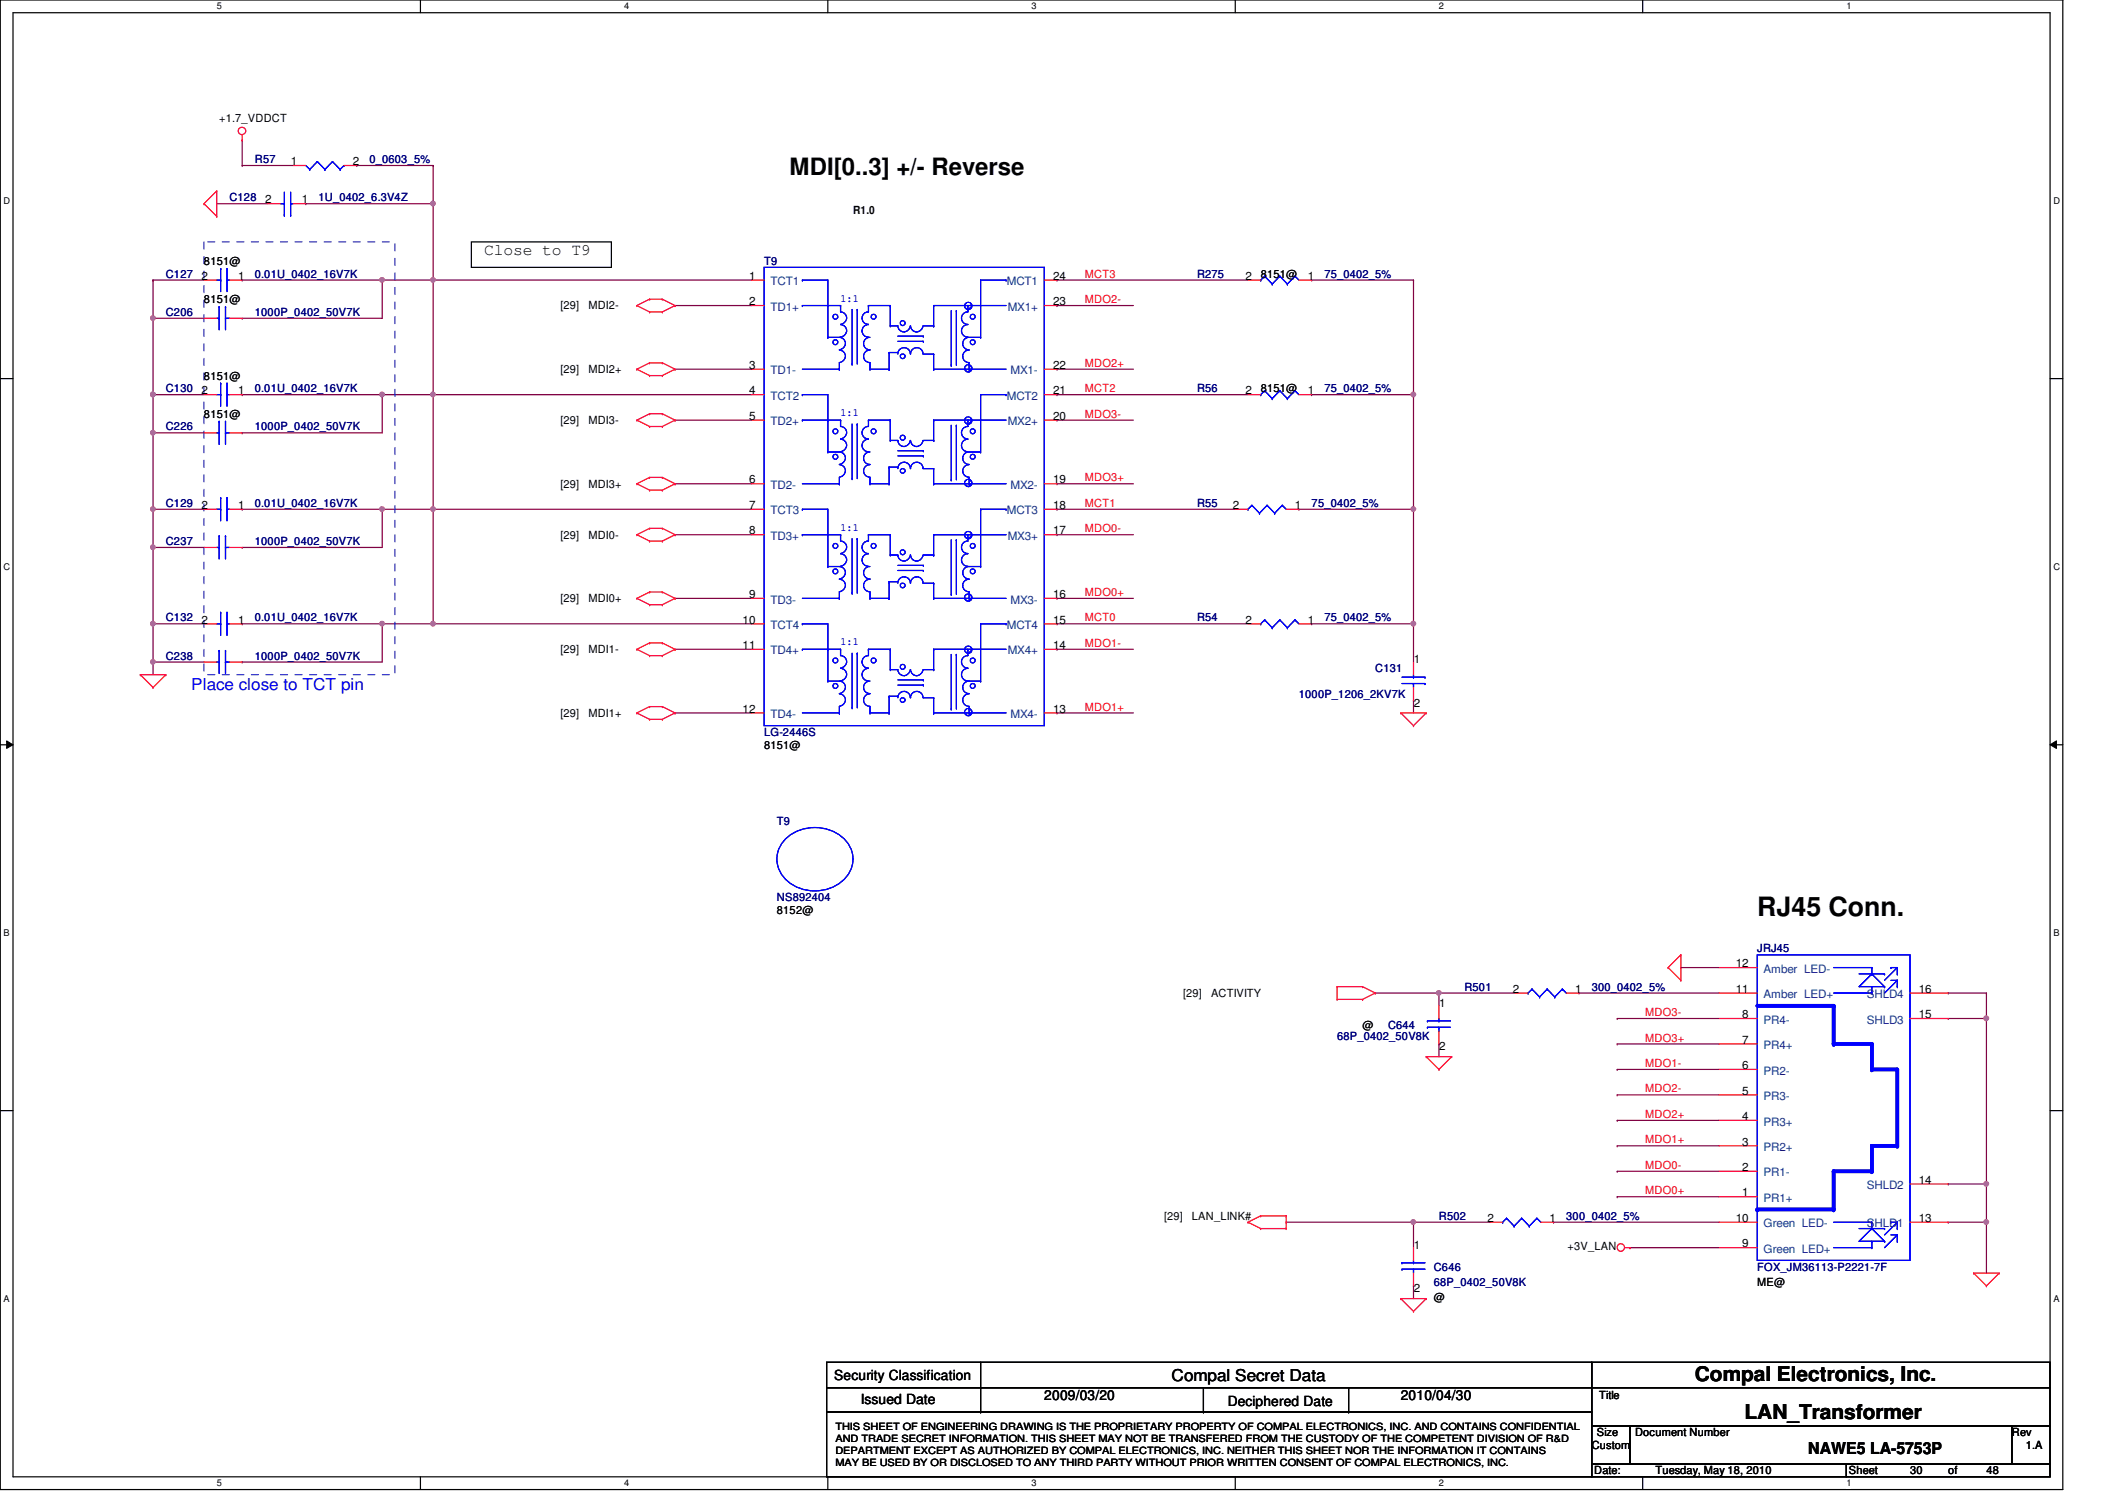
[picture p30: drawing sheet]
<svg xmlns="http://www.w3.org/2000/svg" width="297mm" height="210mm" viewBox="0 0 297 210" stroke-linecap="round" stroke-linejoin="round" font-family="sans-serif">
<defs><g id="words">
<text font-size="3.7" x="245.4" y="127.9">RJ45 Conn.</text>
<text font-size="3.3" x="110.3" y="24.5">MDI[0..3] +/- Reverse</text>
<g font-size="2.8">
<text x="236.7" y="192.9">Compal Electronics, Inc.</text>
<text x="243.6" y="198.2">LAN_Transformer</text>
</g>
<g font-size="2.3">
<text x="67.6" y="35.6">Close to T9</text>
<text x="163.6" y="192.9">Compal Secret Data</text>
<text x="252.5" y="203">NAWE5 LA-5753P</text>
</g>
<text font-size="2.3" fill="#00f" x="26.7" y="96.3">Place close to TCT pin</text>
<g font-size="1.9">
<text x="116.5" y="192.7">Security Classification</text>
<text x="120.2" y="196.1">Issued Date</text>
<text x="145.8" y="195.6">2009/03/20</text>
<text x="171.4" y="196.3">Deciphered Date</text>
<text x="195.6" y="195.6">2010/04/30</text>
</g>
<g font-size="1.6">
<text x="30.6" y="17.1">+1.7_VDDCT</text>
<text x="40.6" y="23.1">1</text>
<text x="49.3" y="23.1">2</text>
<text x="37" y="28.4">2</text>
<text x="42.2" y="28.4">1</text>
<text x="119.2" y="29.9">R1.0</text>
<text x="28.1" y="39.1">2</text>
<text x="28.5" y="37">8151@</text>
<text x="33.3" y="39.1">1</text>
<text x="104.6" y="39.1">1</text>
<text x="147.1" y="39.1">24</text>
<text x="173.9" y="39.1">2</text>
<text x="176.1" y="38.8">8151@</text>
<text x="182.6" y="39.1">1</text>
<text x="28.5" y="42.3">8151@</text>
<text x="78.3" y="43.2">[29]</text>
<text x="82.2" y="43.2">MDI2-</text>
<text x="104.6" y="42.6">2</text>
<text x="147.1" y="42.6">23</text>
<text x="28.5" y="53">8151@</text>
<text x="78.3" y="52.1">[29]</text>
<text x="82.2" y="52.1">MDI2+</text>
<text x="104.6" y="51.5">3</text>
<text x="147.1" y="51.5">22</text>
<text x="28.1" y="55.1">2</text>
<text x="28.5" y="58.3">8151@</text>
<text x="33.3" y="55.1">1</text>
<text x="78.3" y="59.2">[29]</text>
<text x="82.2" y="59.2">MDI3-</text>
<text x="104.6" y="55.1">4</text>
<text x="104.6" y="58.6">5</text>
<text x="147.1" y="58.6">20</text>
<text x="147.1" y="55.1">21</text>
<text x="173.9" y="55.1">2</text>
<text x="176.1" y="54.8">8151@</text>
<text x="182.6" y="55.1">1</text>
<text x="28.1" y="71.1">2</text>
<text x="33.3" y="71.1">1</text>
<text x="78.3" y="68.1">[29]</text>
<text x="82.2" y="68.1">MDI3+</text>
<text x="104.6" y="67.5">6</text>
<text x="104.6" y="71.1">7</text>
<text x="147.1" y="71.1">18</text>
<text x="147.1" y="67.5">19</text>
<text x="172.2" y="71.1">2</text>
<text x="180.8" y="71.1">1</text>
<text x="78.3" y="75.2">[29]</text>
<text x="82.2" y="75.2">MDI0-</text>
<text x="104.6" y="74.6">8</text>
<text x="147.1" y="74.6">17</text>
<text x="104.6" y="83.5">9</text>
<text x="147.1" y="83.5">16</text>
<text x="28.1" y="87.1">2</text>
<text x="33.3" y="87.1">1</text>
<text x="78.3" y="84.1">[29]</text>
<text x="82.2" y="84.1">MDI0+</text>
<text x="103.7" y="87.1">10</text>
<text x="147.1" y="87.1">15</text>
<text x="173.9" y="87.1">2</text>
<text x="182.6" y="87.1">1</text>
<text x="78.3" y="91.2">[29]</text>
<text x="82.2" y="91.2">MDI1-</text>
<text x="103.7" y="90.6">11</text>
<text x="147.1" y="90.6">14</text>
<text x="197.4" y="92.6">1</text>
<text x="78.3" y="100.1">[29]</text>
<text x="82.2" y="100.1">MDI1+</text>
<text x="103.7" y="99.5">12</text>
<text x="147.1" y="99.5">13</text>
<text x="197.4" y="98.7">2</text>
<text x="106.7" y="104.6">8151@</text>
<text x="108.5" y="127.7">8152@</text>
<text x="242.4" y="135.1">12</text>
<text x="165.2" y="139.2">[29]</text>
<text x="169.1" y="139.2">ACTIVITY</text>
<text x="190.3" y="143.7">@</text>
<text x="201" y="140.6">1</text>
<text x="211.3" y="138.6">2</text>
<text x="220" y="138.6">1</text>
<text x="242.4" y="138.6">11</text>
<text x="243.3" y="142.2">8</text>
<text x="268" y="138.6">16</text>
<text x="268" y="142.2">15</text>
<text x="201" y="146.7">2</text>
<text x="243.3" y="149.3">6</text>
<text x="243.3" y="145.8">7</text>
<text x="243.3" y="152.9">5</text>
<text x="243.3" y="160">3</text>
<text x="243.3" y="156.4">4</text>
<text x="243.3" y="163.5">2</text>
<text x="243.3" y="167.1">1</text>
<text x="268" y="165.3">14</text>
<text x="162.6" y="170.3">[29]</text>
<text x="166.5" y="170.3">LAN_LINK#</text>
<text x="207.7" y="170.6">2</text>
<text x="216.4" y="170.6">1</text>
<text x="242.4" y="170.6">10</text>
<text x="268" y="170.6">13</text>
<text x="197.4" y="174.4">1</text>
<text x="218.9" y="174.6">+3V_LAN</text>
<text x="243.3" y="174.2">9</text>
<text x="245.4" y="179.6">ME@</text>
<text x="197.4" y="180.5">2</text>
<text x="200.2" y="181.7">@</text>
<text x="223.3" y="195.4">Title</text>
<text x="222.3" y="202.4">Custom</text>
<text x="223" y="200.6">Size</text>
<text x="228.3" y="200.6">Document Number</text>
<text x="281" y="200.6">Rev</text>
<text x="282.9" y="202.4">1.A</text>
<text x="222.6" y="205.9">Date:</text>
<text x="231.2" y="205.9">Tuesday, May 18, 2010</text>
<text x="258.2" y="205.9">Sheet</text>
<text x="266.7" y="205.9">30</text>
<text x="272.1" y="205.9">of</text>
<text x="277.4" y="205.9">48</text>
</g>
<g font-size="1.6" fill="#000080">
<text x="35.6" y="22.8">R57</text>
<text x="51.6" y="22.8">0_0603_5%</text>
<text x="32" y="28.1">C128</text>
<text x="44.5" y="28.1">1U_0402_6.3V4Z</text>
<text x="23.2" y="38.8">C127</text>
<text x="35.6" y="38.8">0.01U_0402_16V7K</text>
<text x="106.7" y="37">T9</text>
<text x="167.2" y="38.8">R275</text>
<text x="185" y="38.8">75_0402_5%</text>
<text x="23.2" y="44.1">C206</text>
<text x="35.6" y="44.1">1000P_0402_50V7K</text>
<text x="23.2" y="54.8">C130</text>
<text x="35.6" y="54.8">0.01U_0402_16V7K</text>
<text x="167.2" y="54.8">R56</text>
<text x="185" y="54.8">75_0402_5%</text>
<text x="23.2" y="60.1">C226</text>
<text x="35.6" y="60.1">1000P_0402_50V7K</text>
<text x="23.2" y="70.8">C129</text>
<text x="35.6" y="70.8">0.01U_0402_16V7K</text>
<text x="167.2" y="70.8">R55</text>
<text x="183.2" y="70.8">75_0402_5%</text>
<text x="23.2" y="76.1">C237</text>
<text x="35.6" y="76.1">1000P_0402_50V7K</text>
<text x="23.2" y="86.8">C132</text>
<text x="35.6" y="86.8">0.01U_0402_16V7K</text>
<text x="167.2" y="86.8">R54</text>
<text x="185" y="86.8">75_0402_5%</text>
<text x="23.2" y="92.1">C238</text>
<text x="35.6" y="92.1">1000P_0402_50V7K</text>
<text x="192.1" y="93.9">C131</text>
<text x="181.4" y="97.5">1000P_1206_2KV7K</text>
<text x="106.7" y="102.8">LG-2446S</text>
<text x="108.5" y="115.2">T9</text>
<text x="108.5" y="125.9">NS892404</text>
<text x="245.4" y="133">JRJ45</text>
<text x="193.8" y="143.7">C644</text>
<text x="204.5" y="138.3">R501</text>
<text x="222.3" y="138.3">300_0402_5%</text>
<text x="186.7" y="145.3">68P_0402_50V8K</text>
<text x="201" y="170.3">R502</text>
<text x="218.7" y="170.3">300_0402_5%</text>
<text x="200.2" y="177.5">C646</text>
<text x="200.2" y="179.6">68P_0402_50V8K</text>
<text x="245.4" y="177.5">FOX_JM36113-P2221-7F</text>
</g>
<g font-size="1.6" fill="#004080">
<text x="107.6" y="39.8">TCT1</text>
<text x="140.6" y="39.8">MCT1</text>
<text x="107.6" y="43.4">TD1+</text>
<text x="140.8" y="43.4">MX1+</text>
<text x="107.6" y="52.3">TD1-</text>
<text x="141.1" y="52.3">MX1-</text>
<text x="107.6" y="55.8">TCT2</text>
<text x="107.6" y="59.4">TD2+</text>
<text x="140.6" y="55.8">MCT2</text>
<text x="140.8" y="59.4">MX2+</text>
<text x="107.6" y="68.3">TD2-</text>
<text x="107.6" y="71.8">TCT3</text>
<text x="140.6" y="71.8">MCT3</text>
<text x="141.1" y="68.3">MX2-</text>
<text x="107.6" y="75.4">TD3+</text>
<text x="140.8" y="75.4">MX3+</text>
<text x="107.6" y="84.3">TD3-</text>
<text x="107.6" y="87.8">TCT4</text>
<text x="140.6" y="87.8">MCT4</text>
<text x="141.1" y="84.3">MX3-</text>
<text x="107.6" y="91.4">TD4+</text>
<text x="140.8" y="91.4">MX4+</text>
<text x="107.6" y="100.3">TD4-</text>
<text x="141.1" y="100.3">MX4-</text>
<text x="246.3" y="135.8">Amber LED-</text>
<text x="246.3" y="143">PR4-</text>
<text x="246.3" y="139.4">Amber LED+</text>
<text x="260.7" y="139.4">SHLD4</text>
<text x="260.7" y="143">SHLD3</text>
<text x="246.3" y="146.5">PR4+</text>
<text x="246.3" y="153.6">PR3-</text>
<text x="246.3" y="150.1">PR2-</text>
<text x="246.3" y="160.7">PR2+</text>
<text x="246.3" y="157.2">PR3+</text>
<text x="246.3" y="164.3">PR1-</text>
<text x="246.3" y="167.9">PR1+</text>
<text x="260.7" y="166.1">SHLD2</text>
<text x="246.3" y="171.4">Green LED-</text>
<text x="260.7" y="171.4">SHLD1</text>
<text x="246.3" y="175">Green LED+</text>
</g>
<g font-size="1.6" fill="#f00">
<text x="151.5" y="38.8">MCT3</text>
<text x="151.5" y="42.3">MDO2-</text>
<text x="151.5" y="51.2">MDO2+</text>
<text x="151.5" y="54.8">MCT2</text>
<text x="151.5" y="58.3">MDO3-</text>
<text x="151.5" y="70.8">MCT1</text>
<text x="151.5" y="67.2">MDO3+</text>
<text x="151.5" y="74.3">MDO0-</text>
<text x="151.5" y="83.2">MDO0+</text>
<text x="151.5" y="86.8">MCT0</text>
<text x="151.5" y="90.3">MDO1-</text>
<text x="151.5" y="99.2">MDO1+</text>
<text x="229.7" y="141.9">MDO3-</text>
<text x="229.7" y="149">MDO1-</text>
<text x="229.7" y="145.5">MDO3+</text>
<text x="229.7" y="152.6">MDO2-</text>
<text x="229.7" y="156.1">MDO2+</text>
<text x="229.7" y="159.7">MDO1+</text>
<text x="229.7" y="163.2">MDO0-</text>
<text x="229.7" y="166.8">MDO0+</text>
</g>
<g font-size="1.6" fill="#00f">
<text x="117.4" y="42.1">1:1</text>
<text x="117.4" y="58.1">1:1</text>
<text x="117.4" y="74.1">1:1</text>
<text x="117.4" y="90.1">1:1</text>
</g>
<g font-size="1.4">
<text x="116.7" y="201.4">AND TRADE SECRET INFORMATION. THIS SHEET MAY NOT BE TRANSFERED FROM THE CUSTODY OF THE COMPETENT DIVISION OF R&amp;D</text>
<text x="116.7" y="203">DEPARTMENT EXCEPT AS AUTHORIZED BY COMPAL ELECTRONICS, INC. NEITHER THIS SHEET NOR THE INFORMATION IT CONTAINS</text>
<text x="116.7" y="199.7">THIS SHEET OF ENGINEERING DRAWING IS THE PROPRIETARY PROPERTY OF COMPAL ELECTRONICS, INC. AND CONTAINS CONFIDENTIAL</text>
<text x="116.7" y="204.7">MAY BE USED BY OR DISCLOSED TO ANY THIRD PARTY WITHOUT PRIOR WRITTEN CONSENT OF COMPAL ELECTRONICS, INC.</text>
</g>
<g font-size="1.3">
<text x="30.3" y="1.3">5</text>
<text x="87.2" y="1.3">4</text>
<text x="144.1" y="1.3">3</text>
<text x="201" y="1.3">2</text>
<text x="257.8" y="1.3">1</text>
<text x=".5" y="28.4">D</text>
<text x="286.8" y="28.4">D</text>
<text x=".5" y="79.5">C</text>
<text x="286.8" y="79.5">C</text>
<text x=".5" y="130.7">B</text>
<text x="286.8" y="130.7">B</text>
<text x=".5" y="181.8">A</text>
<text x="286.8" y="181.8">A</text>
<text x="30.3" y="207.6">5</text>
<text x="87.2" y="207.6">4</text>
<text x="144.1" y="207.6">3</text>
<text x="201" y="207.6">2</text>
<text x="257.8" y="207.6">1</text>
</g>
</g></defs>
<path d="M0 0h288.1v208h-288.1zM1.8 1.8h284.5v204.4h-284.5z" fill="none" stroke="#000" stroke-width=".17"/>
<g fill="#fff">
<path d="M30.3 .2h.6v1.4h-.6z"/>
<path d="M30.3 206.4h.6v1.4h-.6z"/>
</g>
<path d="M58.7 0v1.8M58.7 206.2v1.8" fill="none" stroke="#000" stroke-width=".17"/>
<g fill="#fff">
<path d="M87.2 .2h.6v1.4h-.6z"/>
<path d="M87.2 206.4h.6v1.4h-.6z"/>
</g>
<path d="M115.6 0v1.8M115.6 206.2v1.8" fill="none" stroke="#000" stroke-width=".17"/>
<g fill="#fff">
<path d="M144.1 .2h.6v1.4h-.6z"/>
<path d="M144.1 206.4h.6v1.4h-.6z"/>
</g>
<path d="M172.5 0v1.8M172.5 206.2v1.8" fill="none" stroke="#000" stroke-width=".17"/>
<g fill="#fff">
<path d="M201 .2h.6v1.4h-.6z"/>
<path d="M201 206.4h.6v1.4h-.6z"/>
</g>
<path d="M229.4 0v1.8M229.4 206.2v1.8" fill="none" stroke="#000" stroke-width=".17"/>
<g fill="#fff">
<path d="M257.8 .2h.7v1.4h-.7z"/>
<path d="M257.8 206.4h.7v1.4h-.7z"/>
<path d="M.5 27.3h.9v1.4h-.9z"/>
<path d="M286.8 27.3h.9v1.4h-.9z"/>
<path d="M.5 78.4h.9v1.4h-.9z"/>
<path d="M286.8 78.4h.9v1.4h-.9z"/>
</g>
<path d="M0 52.9h1.8M286.3 52.9h1.8" fill="none" stroke="#000" stroke-width=".17"/>
<g fill="#fff">
<path d="M.5 129.5h.8v1.4h-.8z"/>
<path d="M286.8 129.5h.8v1.4h-.8z"/>
</g>
<path d="M0 104h1.8M286.3 104h1.8" fill="none" stroke="#000" stroke-width=".17"/>
<path d="M.9 103.5l.9 .5-.9 .5zM286.3 104l.9-.5v1z" fill="#000"/>
<path d="M.9 103.5l.9 .5-.9 .5zM286.3 104l.9-.5v1z" fill="none" stroke="#000" stroke-width=".14"/>
<g fill="#fff">
<path d="M.5 180.6h.8v1.4h-.8z"/>
<path d="M286.8 180.6h.8v1.4h-.8z"/>
</g>
<path d="M0 155.1h1.8M286.3 155.1h1.8" fill="none" stroke="#000" stroke-width=".17"/>
<path d="M277.4 138.7h.1M277.4 138.7v26.7h-5.3M272.1 142.2h.1M272.1 142.2h5.3M277.4 142.2h.1M197.4 179.6h.1M197.4 179.6v1.8M217 170.7h.1M217 170.7h23.1M227.6 174.2h.1M227.6 174.2h12.5M272.1 165.4h.1" fill="none" stroke="#800040" stroke-width=".17"/>
<circle cx="277.4" cy="142.2" r=".32" fill="#f0f"/>
<circle cx="277.4" cy="142.2" r=".32" fill="none" stroke="#f0f" stroke-width=".17"/>
<path d="M197.4 170.7h.1M197.4 170.7h10.7" fill="none" stroke="#800040" stroke-width=".17"/>
<circle cx="197.4" cy="170.7" r=".32" fill="#f0f"/>
<circle cx="197.4" cy="170.7" r=".32" fill="none" stroke="#f0f" stroke-width=".17"/>
<path d="M272.1 138.7h.1M272.1 138.7h5.3M272.1 170.7h.1M277.4 165.4h.1M277.4 165.4v5.3h-5.3" fill="none" stroke="#800040" stroke-width=".17"/>
<circle cx="277.4" cy="165.3" r=".32" fill="#f0f"/>
<circle cx="277.4" cy="165.3" r=".32" fill="none" stroke="#f0f" stroke-width=".17"/>
<path d="M277.4 170.7h.1M277.4 170.7v7.1" fill="none" stroke="#800040" stroke-width=".17"/>
<circle cx="277.4" cy="170.7" r=".32" fill="#f0f"/>
<circle cx="277.4" cy="170.7" r=".32" fill="none" stroke="#f0f" stroke-width=".17"/>
<g fill="none" stroke="#800040" stroke-width=".17">
<path d="M21.4 76.5h.1M21.4 71.1h.1M21.4 76.5h7.1M21.4 71.1v5.4M225.8 156.5h.1M225.8 149.4h.1M225.8 152.9h.1M225.8 145.8h.1M225.8 142.2h.1M225.8 156.5h14.3M225.8 149.4h14.3M225.8 152.9h14.3"/>
<path d="M225.8 145.8h14.3M225.8 142.2h14.3M179.6 170.7h.1M179.6 170.7h17.8M197.4 170.7h.1M197.4 170.7v3.5M225.8 163.6h.1M225.8 160h.1M225.8 167.1h.1M225.8 163.6h14.3M225.8 160h14.3M225.8 167.1h14.3"/>
</g>
<circle cx="21.4" cy="71.1" r=".32" fill="#f0f"/>
<circle cx="21.4" cy="71.1" r=".32" fill="none" stroke="#f0f" stroke-width=".17"/>
<path d="M33.8 76.5h.1M33.8 71.1h.1M33.8 71.1h19.6M53.4 71.1h.1M53.4 71.1v5.4h-19.6M21.4 92.5h.1M21.4 87.1h.1M21.4 92.5h7.1M21.4 87.1v5.4" fill="none" stroke="#800040" stroke-width=".17"/>
<circle cx="21.4" cy="87.1" r=".32" fill="#f0f"/>
<circle cx="21.4" cy="87.1" r=".32" fill="none" stroke="#f0f" stroke-width=".17"/>
<path d="M53.4 71.1h.1M53.4 71.1h7.1M33.8 92.5h.1M33.8 87.1h.1M33.8 87.1h19.6M53.4 87.1h.1M53.4 87.1v5.4h-19.6" fill="none" stroke="#800040" stroke-width=".17"/>
<circle cx="53.4" cy="71.1" r=".32" fill="#f0f"/>
<circle cx="53.4" cy="71.1" r=".32" fill="none" stroke="#f0f" stroke-width=".17"/>
<path d="M60.5 28.4h.1M60.5 28.4v10.7M53.4 55.1h.1M53.4 55.1h7.1M60.5 55.1h.1M60.5 55.1v16" fill="none" stroke="#800040" stroke-width=".17"/>
<circle cx="53.4" cy="55.1" r=".32" fill="#f0f"/>
<circle cx="53.4" cy="55.1" r=".32" fill="none" stroke="#f0f" stroke-width=".17"/>
<g fill="none" stroke="#800040" stroke-width=".17">
<path d="M147.6 39.1h.1M147.6 39.1h26.7M183.2 39.1h.1M183.2 39.1h14.2M147.6 55.1h.1M147.6 55.1h26.7M183.2 55.1h.1M183.2 55.1h14.2M147.6 71.1h.1M147.6 71.1h24.9M197.4 71.1h.1M197.4 71.1v21.4"/>
<path d="M147.6 87.1h.1M147.6 87.1h26.7M197.4 97.8h.1M197.4 87.1h.1M197.4 97.8v1.8"/>
</g>
<circle cx="197.4" cy="55.1" r=".32" fill="#f0f"/>
<circle cx="197.4" cy="55.1" r=".32" fill="none" stroke="#f0f" stroke-width=".17"/>
<path d="M181.4 71.1h.1M181.4 71.1h16" fill="none" stroke="#800040" stroke-width=".17"/>
<circle cx="197.4" cy="71.1" r=".32" fill="#f0f"/>
<circle cx="197.4" cy="71.1" r=".32" fill="none" stroke="#f0f" stroke-width=".17"/>
<path d="M197.4 39.1h.1M197.4 39.1v16M183.2 87.1h.1M183.2 87.1h14.2" fill="none" stroke="#800040" stroke-width=".17"/>
<circle cx="197.4" cy="87.1" r=".32" fill="#f0f"/>
<circle cx="197.4" cy="87.1" r=".32" fill="none" stroke="#f0f" stroke-width=".17"/>
<path d="M21.4 55.1h.1M21.4 55.1h7.1M197.4 55.1h.1M197.4 55.1v16" fill="none" stroke="#800040" stroke-width=".17"/>
<circle cx="21.4" cy="55.1" r=".32" fill="#f0f"/>
<circle cx="21.4" cy="55.1" r=".32" fill="none" stroke="#f0f" stroke-width=".17"/>
<path d="M60.5 39.1h.1M60.5 39.1h44.4M21.4 92.5h.1M21.4 92.5v1.7" fill="none" stroke="#800040" stroke-width=".17"/>
<circle cx="21.4" cy="92.4" r=".32" fill="#f0f"/>
<circle cx="21.4" cy="92.4" r=".32" fill="none" stroke="#f0f" stroke-width=".17"/>
<path d="M21.4 76.5h.1M21.4 76.5v10.6" fill="none" stroke="#800040" stroke-width=".17"/>
<circle cx="21.4" cy="76.4" r=".32" fill="#f0f"/>
<circle cx="21.4" cy="76.4" r=".32" fill="none" stroke="#f0f" stroke-width=".17"/>
<path d="M60.5 55.1h.1M60.5 55.1h44.4M21.4 87.1h.1M21.4 87.1h7.1" fill="none" stroke="#800040" stroke-width=".17"/>
<circle cx="60.5" cy="55.1" r=".32" fill="#f0f"/>
<circle cx="60.5" cy="55.1" r=".32" fill="none" stroke="#f0f" stroke-width=".17"/>
<path d="M21.4 44.4h.1M21.4 44.4v10.7" fill="none" stroke="#800040" stroke-width=".17"/>
<circle cx="21.4" cy="44.4" r=".32" fill="#f0f"/>
<circle cx="21.4" cy="44.4" r=".32" fill="none" stroke="#f0f" stroke-width=".17"/>
<path d="M21.4 60.5h.1M21.4 60.5v10.6" fill="none" stroke="#800040" stroke-width=".17"/>
<circle cx="21.4" cy="60.4" r=".32" fill="#f0f"/>
<circle cx="21.4" cy="60.4" r=".32" fill="none" stroke="#f0f" stroke-width=".17"/>
<path d="M21.4 39.1h.1M21.4 39.1h7.1M21.4 71.1h.1M21.4 71.1h7.1M60.5 87.1h.1M60.5 87.1h44.4" fill="none" stroke="#800040" stroke-width=".17"/>
<circle cx="60.5" cy="87.1" r=".32" fill="#f0f"/>
<circle cx="60.5" cy="87.1" r=".32" fill="none" stroke="#f0f" stroke-width=".17"/>
<path d="M60.5 71.1h.1M60.5 71.1h44.4" fill="none" stroke="#800040" stroke-width=".17"/>
<circle cx="60.5" cy="71.1" r=".32" fill="#f0f"/>
<circle cx="60.5" cy="71.1" r=".32" fill="none" stroke="#f0f" stroke-width=".17"/>
<path d="M60.5 39.1h.1M60.5 39.1v16" fill="none" stroke="#800040" stroke-width=".17"/>
<circle cx="60.5" cy="39.1" r=".32" fill="#f0f"/>
<circle cx="60.5" cy="39.1" r=".32" fill="none" stroke="#f0f" stroke-width=".17"/>
<path d="M53.4 39.1h.1M53.4 39.1h7.1" fill="none" stroke="#800040" stroke-width=".17"/>
<circle cx="53.4" cy="39.1" r=".32" fill="#f0f"/>
<circle cx="53.4" cy="39.1" r=".32" fill="none" stroke="#f0f" stroke-width=".17"/>
<path d="M33.8 19.6h.1M33.8 19.6v3.5M21.4 39.1h.1M21.4 39.1v5.3M42.7 28.4h.1M42.7 28.4h17.8M21.4 44.4h.1M21.4 44.4h7.1M33.8 44.4h.1M33.8 44.4h19.6" fill="none" stroke="#800040" stroke-width=".17"/>
<circle cx="60.5" cy="28.4" r=".32" fill="#f0f"/>
<circle cx="60.5" cy="28.4" r=".32" fill="none" stroke="#f0f" stroke-width=".17"/>
<path d="M30.3 28.4h.1M30.3 28.4h7.1M33.8 39.1h.1M33.8 39.1h19.6M53.4 39.1h.1M53.4 39.1v5.3M60.5 71.1h.1M60.5 71.1v16h-7.1M53.4 87.1h.1" fill="none" stroke="#800040" stroke-width=".17"/>
<circle cx="53.4" cy="87.1" r=".32" fill="#f0f"/>
<circle cx="53.4" cy="87.1" r=".32" fill="none" stroke="#f0f" stroke-width=".17"/>
<path d="M33.8 23.1h.1M33.8 23.1h7.1M49.8 23.1h.1M49.8 23.1h10.7M60.5 23.1h.1M60.5 23.1v5.3M21.4 55.1h.1M21.4 55.1v5.4M21.4 60.5h.1M21.4 60.5h7.1" fill="none" stroke="#800040" stroke-width=".17"/>
<circle cx="21.4" cy="55.1" r=".32" fill="#f0f"/>
<circle cx="21.4" cy="55.1" r=".32" fill="none" stroke="#f0f" stroke-width=".17"/>
<path d="M33.8 55.1h.1M33.8 55.1h19.6M53.4 55.1h.1M53.4 55.1v5.4h-19.6M33.8 60.5h.1M201 138.7h.1M201 138.7v1.8M201 138.7h10.6" fill="none" stroke="#800040" stroke-width=".17"/>
<circle cx="200.9" cy="138.7" r=".32" fill="#f0f"/>
<circle cx="200.9" cy="138.7" r=".32" fill="none" stroke="#f0f" stroke-width=".17"/>
<g fill="none" stroke="#800040" stroke-width=".17">
<path d="M94.3 42.7h.1M94.3 51.6h.1M94.3 58.7h.1M94.3 42.7h10.6M94.3 51.6h10.6M94.3 58.7h10.6M147.6 42.7h.1M147.6 51.6h.1M147.6 58.7h.1M147.6 42.7h10.7M147.6 51.6h10.7M147.6 58.7h10.7"/>
<path d="M94.3 74.7h.1M94.3 67.6h.1M94.3 67.6h10.6M94.3 74.7h10.6M147.6 67.6h.1M147.6 74.7h.1M147.6 67.6h10.7M147.6 74.7h10.7M94.3 99.6h.1M94.3 90.7h.1M94.3 83.6h.1M94.3 83.6h10.6"/>
<path d="M94.3 99.6h10.6M94.3 90.7h10.6M147.6 83.6h.1M147.6 99.6h.1M147.6 90.7h.1M147.6 83.6h10.7M147.6 99.6h10.7M147.6 90.7h10.7M192.1 138.7h.1M192.1 138.7h8.9M220.5 138.7h.1M220.5 138.7h19.6"/>
<path d="M234.7 135.1h.1M234.7 135.1h5.4M201 145.8h.1M201 145.8v1.8"/>
</g>
<g fill="none" stroke="#f00" stroke-width=".17">
<path d="M33.8 19.6h.1M33.8 18.8v.8M28.5 28.4h.1M28.5 28.4l1.8 1.8M30.3 26.7h.1M30.3 30.2h.1M30.3 26.7v3.5M30.3 26.7l-1.8 1.7M40.9 23.1h1.8M48 23.1h1.8M28.5 55.1h1.8M28.5 44.4h1.8"/>
<path d="M32 55.1h1.8M32 44.4h1.8M88.9 42.7h.1M88.9 51.6h.1M88.9 58.7h.1M88.9 42.7l1.8 .9M88.9 51.6l1.8 .9M88.9 58.7l1.8 .9M90.7 43.6h.1M90.7 41.8h.1M90.7 52.5h.1M90.7 50.7h.1"/>
<path d="M90.7 59.6h.1M90.7 57.8h.1M90.7 43.6h1.8M90.7 41.8h1.8M90.7 41.8l-1.8 .9M90.7 52.5h1.8M90.7 50.7h1.8M90.7 50.7l-1.8 .9M90.7 59.6h1.8M90.7 57.8h1.8M90.7 57.8l-1.8 .9M92.5 43.6h.1"/>
<path d="M92.5 41.8h.1M92.5 52.5h.1M92.5 50.7h.1M92.5 59.6h.1M92.5 57.8h.1M92.5 41.8l1.8 .9M92.5 50.7l1.8 .9M92.5 57.8l1.8 .9M94.3 42.7h.1M94.3 51.6h.1M94.3 58.7h.1M94.3 42.7l-1.8 .9"/>
<path d="M94.3 51.6l-1.8 .9M94.3 58.7l-1.8 .9M88.9 74.7h.1M88.9 67.6h.1M88.9 74.7l1.8 .9M88.9 67.6l1.8 .9M90.7 75.6h.1M90.7 73.8h.1M90.7 68.5h.1M90.7 66.7h.1M90.7 75.6h1.8M90.7 73.8h1.8"/>
<path d="M90.7 73.8l-1.8 .9M90.7 68.5h1.8M90.7 66.7h1.8M90.7 66.7l-1.8 .9M92.5 75.6h.1M92.5 73.8h.1M92.5 68.5h.1M92.5 66.7h.1M92.5 73.8l1.8 .9M92.5 66.7l1.8 .9M94.3 74.7h.1M94.3 67.6h.1"/>
<path d="M94.3 74.7l-1.8 .9M94.3 67.6l-1.8 .9M172.5 71.1h1.8M179.6 71.1h1.8M19.6 94.2h.1M19.6 94.2h3.6M19.6 94.2l1.8 1.8M21.4 96h.1M23.2 94.2h.1M23.2 94.2l-1.8 1.8M28.5 87.1h1.8M32 87.1h1.8"/>
<path d="M88.9 99.6h.1M88.9 90.7h.1M88.9 83.6h.1M88.9 99.6l1.8 .9M88.9 90.7l1.8 .9M88.9 83.6l1.8 .9M90.7 98.7h.1M90.7 91.6h.1M90.7 89.8h.1M90.7 84.5h.1M90.7 82.7h.1M90.7 98.7h1.8"/>
<path d="M90.7 98.7l-1.8 .9M90.7 91.6h1.8M90.7 89.8h1.8M90.7 89.8l-1.8 .9M90.7 84.5h1.8M90.7 82.7h1.8M90.7 82.7l-1.8 .9M92.5 98.7h.1M92.5 91.6h.1M92.5 89.8h.1M92.5 84.5h.1M92.5 82.7h.1"/>
<path d="M92.5 98.7l1.8 .9M92.5 89.8l1.8 .9M92.5 82.7l1.8 .9M94.3 99.6h.1M94.3 90.7h.1M94.3 83.6h.1M94.3 99.6l-1.8 .9M94.3 90.7l-1.8 .9M94.3 83.6l-1.8 .9M195.6 99.6h.1M195.6 99.6h3.6M195.6 99.6l1.8 1.7"/>
<path d="M197.4 92.5v1.7M197.4 96v1.8M199.2 99.6h.1M199.2 99.6l-1.8 1.7M90.7 100.5h.1M90.7 100.5h1.8M92.5 100.5h.1M197.4 101.3h.1M186.7 139.6h.1M186.7 137.8h.1M186.7 137.8h3.6M186.7 139.6h3.6"/>
<path d="M186.7 137.8v1.8M190.3 137.8h.1M190.3 139.6h.1M190.3 137.8l1.8 .9M192.1 138.7h.1M192.1 138.7l-1.8 .9M233 135.1h.1M233 135.1l1.7 1.8M234.7 136.9h.1M234.7 133.3h.1M234.7 133.3v3.6M234.7 133.3l-1.7 1.8"/>
<path d="M199.2 147.6h.1M199.2 147.6h3.5M199.2 147.6l1.8 1.8M201 149.4h.1M202.7 147.6h.1M202.7 147.6l-1.7 1.8M174.3 170.7h.1M174.3 170.7l1.8 .9M176.1 171.6h.1M176.1 169.8h.1M176.1 171.6h3.5M176.1 169.8l-1.8 .9"/>
<path d="M176.1 169.8h3.5M179.6 169.8h.1M179.6 171.6h.1M179.6 169.8v1.8M226.9 174.2h.7M227.6 174.2h.1M275.6 177.8h.1M275.6 177.8h3.6M275.6 177.8l1.8 1.8M277.4 179.6h.1M279.2 177.8h.1M279.2 177.8l-1.8 1.8"/>
<path d="M195.6 181.4h.1M195.6 181.4h3.6M195.6 181.4l1.8 1.7M197.4 183.1h.1M199.2 181.4h.1M199.2 181.4l-1.8 1.7"/>
<circle cx="33.8" cy="18.3" r=".52"/>
<circle cx="226.3" cy="174.2" r=".52"/>
</g>
<g fill="none" stroke="#000" stroke-width=".17">
<path d="M65.8 33.8h19.6v3.5h-19.6zM115.4 190.2h106.9v3.6h-106.9zM115.4 193.8h106.9v3.4h-106.9zM115.4 197.2h106.9v9h-106.9zM136.9 193.8h.1M136.9 197.2h.1M136.9 190.2v7M168.1 197.2h.1M168.1 193.8v3.4M188.3 197.2h.1M188.3 193.8v3.4M222.3 190.2h64v3.6h-64z"/>
<path d="M222.3 193.8h64v5.3h-64zM222.3 199.1h5.3v5.4h-5.3zM227.6 199.1h53.4v5.4h-53.4zM281 199.1h5.3v5.4h-5.3zM222.3 204.5h35.5v1.7h-35.5zM257.8 204.5h28.5v1.7h-28.5z"/>
</g>
<path d="M28.5 33.8h26.7v60.4h-26.7z" fill="none" stroke="#00f" stroke-width=".14" stroke-dasharray="1 1 1 1 1 1 1 1"/>
<g fill="none" stroke="#00f" stroke-width=".17">
<path d="M42.7 23.1l.6 .6M43.3 23.7h.1M44.3 22.6h.1M44.3 22.6l-1 1.1M44.3 22.6l1.1 1.1M45.4 23.7h.1M46.4 22.6h.1M46.4 22.6l-1 1.1M46.4 22.6l1.1 1.1M47.5 23.7h.1M48 23.1h.1M48 23.1l-.5 .6"/>
<path d="M30.3 55.1h.5M30.3 44.4h.3M30.6 44.4h.1M30.6 42.8h.1M30.6 42.8v3.3M30.8 53.5h.1M30.8 55.1h.1M30.8 53.5v3.2M31.5 42.8h.1M31.5 44.4h.1M31.5 44.4h.5M31.5 42.8v3.3"/>
<path d="M31.7 55.1h.1M31.7 53.5h.1M31.7 55.1h.3M31.7 53.5v3.2M174.3 71.1h.1M174.8 70.6h.1M174.8 70.6l1.1 1.1M174.8 70.6l-.5 .5M175.9 71.7h.1M176.9 70.6h.1M176.9 70.6l1.1 1.1M176.9 70.6l-1 1.1"/>
<path d="M178 71.7h.1M179.1 70.6h.1M179.1 70.6l.5 .5M179.1 70.6l-1.1 1.1M30.3 87.1h.5M30.8 85.5h.1M30.8 87.1h.1M30.8 85.5v3.2M31.7 87.1h.1M31.7 85.5h.1M31.7 85.5v3.2M31.7 87.1h.3"/>
<path d="M195.8 95.5h3.2M195.8 94.6h3.2M197.4 94.6h.1M197.4 95.5h.1M197.4 94.2v.4M197.4 95.5v.5M199 95.5h.1M199 94.6h.1M245.4 133.3h21.3v42.7h-21.3z"/>
</g>
<path d="M245.4 140.5h10.7" fill="none" stroke="#00f" stroke-width=".51"/>
<circle cx="256.1" cy="140.5" r=".25" fill="#00f"/>
<path d="M261.4 149.4h3.6" fill="none" stroke="#00f" stroke-width=".51"/>
<circle cx="261.4" cy="149.4" r=".25" fill="#00f"/>
<path d="M261.4 145.8v3.6" fill="none" stroke="#00f" stroke-width=".51"/>
<circle cx="261.4" cy="145.8" r=".25" fill="#00f"/>
<path d="M256.1 145.8h5.3" fill="none" stroke="#00f" stroke-width=".51"/>
<circle cx="256.1" cy="145.8" r=".25" fill="#00f"/>
<path d="M256.1 140.5v5.3" fill="none" stroke="#00f" stroke-width=".51"/>
<circle cx="256.1" cy="140.5" r=".25" fill="#00f"/>
<path d="M261.4 160h3.6" fill="none" stroke="#00f" stroke-width=".51"/>
<circle cx="261.4" cy="160" r=".25" fill="#00f"/>
<path d="M261.4 160v3.6" fill="none" stroke="#00f" stroke-width=".51"/>
<circle cx="261.4" cy="163.6" r=".25" fill="#00f"/>
<path d="M256.1 163.6h5.3" fill="none" stroke="#00f" stroke-width=".51"/>
<circle cx="256.1" cy="163.6" r=".25" fill="#00f"/>
<path d="M256.1 163.6v5.3" fill="none" stroke="#00f" stroke-width=".51"/>
<circle cx="256.1" cy="168.9" r=".25" fill="#00f"/>
<path d="M245.4 168.9h10.7" fill="none" stroke="#00f" stroke-width=".51"/>
<circle cx="245.4" cy="168.9" r=".25" fill="#00f"/>
<path d="M265 149.4v10.6" fill="none" stroke="#00f" stroke-width=".51"/>
<circle cx="265" cy="160" r=".25" fill="#00f"/>
<g fill="none" stroke="#00f" stroke-width=".17">
<path d="M245.4 133.3h21.3v42.7h-21.3zM256.1 138.7h5.3M256.1 135.1h5.3M259.6 136h3.6M261.4 136h.1M261.4 138.7h.1M261.4 135.1h.1M261.4 137.8h.1M261.4 136l-1.8 1.8h3.6M261.4 136l1.8 1.8M261.4 135.1v.9M261.4 137.8v.9"/>
<path d="M263.2 137.8h.1M263.2 136h.1M264.1 135.1h.1M264.1 135.1h.9M264.1 136.9h.9M265 135.1h.1M265 136h.1M265 136.9h.1M265 137.8h.1M265 135.1l-1.8 1.8M265 135.1v.9M265 136.9v.9"/>
<path d="M265 136.9l-1.8 1.8M256.1 170.7h5.3M256.1 174.2h5.3M259.6 171.6h3.6M261.4 170.7h.1M261.4 171.6h.1M261.4 173.4h.1M261.4 174.2h.1M261.4 170.7v.9M261.4 173.4v.8M261.4 171.6l-1.8 1.8h3.6M261.4 171.6l1.8 1.8"/>
<path d="M263.2 171.6h.1M263.2 173.4h.1M264.1 170.7h.1M264.1 170.7h.9M264.1 172.5h.9M265 172.5h.1M265 173.4h.1M265 171.6h.1M265 170.7h.1M265 170.7v.9M265 172.5v.9M265 172.5l-1.8 1.7"/>
<path d="M265 170.7l-1.8 1.8"/>
</g>
<path d="M245.4 140.5h10.7" fill="none" stroke="#00f" stroke-width=".51"/>
<circle cx="256.1" cy="140.5" r=".25" fill="#00f"/>
<path d="M261.4 149.4h3.6" fill="none" stroke="#00f" stroke-width=".51"/>
<circle cx="261.4" cy="149.4" r=".25" fill="#00f"/>
<path d="M261.4 145.8v3.6" fill="none" stroke="#00f" stroke-width=".51"/>
<circle cx="261.4" cy="145.8" r=".25" fill="#00f"/>
<path d="M256.1 145.8h5.3" fill="none" stroke="#00f" stroke-width=".51"/>
<circle cx="256.1" cy="145.8" r=".25" fill="#00f"/>
<path d="M256.1 140.5v5.3" fill="none" stroke="#00f" stroke-width=".51"/>
<circle cx="256.1" cy="140.5" r=".25" fill="#00f"/>
<path d="M261.4 160h3.6" fill="none" stroke="#00f" stroke-width=".51"/>
<circle cx="261.4" cy="160" r=".25" fill="#00f"/>
<path d="M261.4 160v3.6" fill="none" stroke="#00f" stroke-width=".51"/>
<circle cx="261.4" cy="163.6" r=".25" fill="#00f"/>
<path d="M256.1 163.6h5.3" fill="none" stroke="#00f" stroke-width=".51"/>
<circle cx="256.1" cy="163.6" r=".25" fill="#00f"/>
<path d="M256.1 163.6v5.3" fill="none" stroke="#00f" stroke-width=".51"/>
<circle cx="256.1" cy="168.9" r=".25" fill="#00f"/>
<path d="M245.4 168.9h10.7" fill="none" stroke="#00f" stroke-width=".51"/>
<circle cx="245.4" cy="168.9" r=".25" fill="#00f"/>
<path d="M265 149.4v10.6" fill="none" stroke="#00f" stroke-width=".51"/>
<circle cx="265" cy="160" r=".25" fill="#00f"/>
<g fill="none" stroke="#00f" stroke-width=".17">
<path d="M30.3 39.1h.5M30.8 37.5h.1M30.8 39.1h.1M30.8 37.5v3.2M31.7 39.1h.1M31.7 37.5h.1M31.7 39.1h.3M31.7 37.5v3.2M39.2 28.4h.5M39.7 30.1h.1M39.7 28.4h.1M39.7 26.8v3.3"/>
<path d="M40.6 28.4h.1M40.6 30.1h.1M40.6 28.4h.3M40.6 26.8v3.3M106.7 37.3h39.1v64h-39.1zM112.1 39.1h.1M112.1 39.1h3.5v8M136.9 39.1h.1M136.9 39.1h3.6M136.9 39.1v8M140.5 39.1h.1M176.1 39.1h.1"/>
<path d="M176.6 38.6h.1M176.6 38.6l1.1 1.1M176.6 38.6l-.5 .5M177.7 39.7h.1M178.7 38.6h.1M178.7 38.6l1.1 1.1M178.7 38.6l-1 1.1M179.8 39.7h.1M180.8 38.6h.1M180.8 38.6l.6 .5M180.8 38.6l-1 1.1M30.6 58.8h.1"/>
<path d="M30.6 58.8v3.3M31.5 58.8h.1M31.5 58.8v3.3M112.1 42.7h.1M112.1 55.1h.1M112.1 58.7h.1M112.1 55.1h3.5v8M112.1 42.7h5.3M112.1 51.6h5.1M112.1 58.7h5.3M115.6 42.7h.1M115.6 47.1h.1"/>
<path d="M115.6 58.7h.1M115.6 47.1h1.8M117.2 47.1a.87 .87 0 0 1 .9 .9 .87 .87 0 0 1-.9 .9M117.2 48.9a.87 .87 0 0 1 .9 .9 .87 .87 0 0 1-.9 .8M117.2 51.6h.1M117.2 50.7v.9M117.4 42.7h.1M117.4 42.7v.9a.87 .87 0 0 1 .8 .8 .87 .87 0 0 1-.8 .9M117.4 45.3a.87 .87 0 0 1 .8 .9 .87 .87 0 0 1-.8 .9M117.4 58.7v.9a.87 .87 0 0 1 .8 .8 .87 .87 0 0 1-.8 .9M117.4 58.7h.1M119 50.8h.1"/>
<path d="M119 43.2v7.6M119 59.2v7.6M119.7 43.2h.1M119.7 59.2h.1M119.7 43.2v7.6M119.7 59.2v7.6M121.3 45.3a.87 .87 0 0 0-.9 .9 .87 .87 0 0 0 .9 .9M121.3 42.7v.9a.87 .87 0 0 0-.9 .8 .87 .87 0 0 0 .9 .9M121.3 42.7h.1M121.3 58.7h.1M121.3 58.7v.9a.87 .87 0 0 0-.9 .8 .87 .87 0 0 0 .9 .9M121.3 42.7h3"/>
<path d="M121.3 58.7h3M121.5 48.9a.87 .87 0 0 0-.9 .9 .87 .87 0 0 0 .9 .8M121.5 47.1a.87 .87 0 0 0-.9 .9 .87 .87 0 0 0 .9 .9M121.5 51.6h.1M121.5 51.6h2.7M121.5 50.7v.9M124.2 51.6h.1M124.2 49.2h.1M124.2 49.2v2.4M124.2 49.2h1.2M124.3 42.7h.1M124.3 45.5h1.1a.87 .87 0 0 0 .9 .9 .87 .87 0 0 0 .8-.9"/>
<path d="M124.3 45.5h.1M124.3 58.7h.1M124.3 42.7v2.8M124.3 58.7v2.8M125.4 49.4a.87 .87 0 0 1 .9-.8 .87 .87 0 0 1 .8 .8M125.4 47.7h3.5M125.4 46.9h3.5M127.2 45.5a.87 .87 0 0 0 .8 .9 .87 .87 0 0 0 .9-.9M127.2 49.4a.87 .87 0 0 1 .8-.8 .87 .87 0 0 1 .9 .8M128.9 47.7h.1M128.9 46.9h.1M128.9 49.4h1.5"/>
<path d="M128.9 45.5h1.5M130.4 49.4h.1M130.4 45.5h.1M130.4 51.6h.1M130.4 42.7h.1M130.4 58.7h.1M130.4 42.7h10.1M130.4 51.6h10.1M130.4 42.7v2.8M130.4 49.4v2.2M130.4 58.7v2.8M130.4 58.7h10.1"/>
<path d="M132.8 51h.1M132.8 43.4v7.6M132.8 59.4v7.6M133.6 43.4h.1M133.6 59.4h.1M133.6 43.4v7.6M133.6 59.4v7.6M135.2 42.7h.1M135.2 45.3a.87 .87 0 0 0-.9 .9 .87 .87 0 0 0 .9 .9M135.2 42.7v.9a.87 .87 0 0 0-.9 .8 .87 .87 0 0 0 .9 .9M135.2 58.7v.9a.87 .87 0 0 0-.9 .8 .87 .87 0 0 0 .9 .9M135.2 58.7h.1"/>
<path d="M135.3 48.9a.87 .87 0 0 0-.9 .9 .87 .87 0 0 0 .9 .8M135.3 51.6h.1M135.3 50.7v.9M136.9 47.1h-1.6a.87 .87 0 0 0-.9 .9 .87 .87 0 0 0 .9 .9M136.9 47.1h.1M136.9 55.1h.1M136.9 55.1v8M136.9 55.1h3.6M140.5 55.1h.1M176.1 55.1h.1M176.6 54.6h.1M176.6 54.6l1.1 1.1"/>
<path d="M176.6 54.6l-.5 .5M177.7 55.7h.1M178.7 54.6h.1M178.7 54.6l1.1 1.1M178.7 54.6l-1 1.1M179.8 55.7h.1M180.8 54.6h.1M180.8 54.6l.6 .5M180.8 54.6l-1 1.1M30.3 60.5h.3M30.3 71.1h.5M30.3 76.5h.3"/>
<path d="M30.6 60.5h.1M30.6 76.5h.1M30.6 74.8h.1M30.6 74.8v3.3M30.8 69.5h.1M30.8 71.1h.1M30.8 69.5v3.2M31.5 60.5h.1M31.5 74.8h.1M31.5 76.5h.1M31.5 60.5h.5M31.5 74.8v3.3"/>
<path d="M31.5 76.5h.5M31.7 71.1h.1M31.7 69.5h.1M31.7 69.5v3.2M31.7 71.1h.3M112.1 71.1h.1M112.1 74.7h.1M112.1 71.1h3.5v8M112.1 67.6h5.1M112.1 74.7h5.3M115.6 63.1h.1M115.6 79.1h.1"/>
<path d="M115.6 74.7h.1M115.6 63.1h1.8M115.6 79.1h1.8M117.2 64.9a.87 .87 0 0 1 .9 .9 .87 .87 0 0 1-.9 .8M117.2 63.1a.87 .87 0 0 1 .9 .9 .87 .87 0 0 1-.9 .9M117.2 67.6h.1M117.2 79.1a.87 .87 0 0 1 .9 .9 .87 .87 0 0 1-.9 .9M117.2 66.7v.9M117.4 61.3a.87 .87 0 0 1 .8 .9 .87 .87 0 0 1-.8 .9M117.4 74.7v.9a.87 .87 0 0 1 .8 .8 .87 .87 0 0 1-.8 .9M117.4 74.7h.1M117.4 77.3a.87 .87 0 0 1 .8 .9 .87 .87 0 0 1-.8 .9"/>
<path d="M119 66.8h.1M119 75.2v7.6M119.7 75.2h.1M119.7 75.2v7.6M121.3 61.3a.87 .87 0 0 0-.9 .9 .87 .87 0 0 0 .9 .9M121.3 74.7h.1M121.3 74.7v.9a.87 .87 0 0 0-.9 .8 .87 .87 0 0 0 .9 .9M121.3 77.3a.87 .87 0 0 0-.9 .9 .87 .87 0 0 0 .9 .9M121.3 74.7h3M121.5 64.9a.87 .87 0 0 0-.9 .9 .87 .87 0 0 0 .9 .8M121.5 63.1a.87 .87 0 0 0-.9 .9 .87 .87 0 0 0 .9 .9M121.5 67.6h.1"/>
<path d="M121.5 79.1a.87 .87 0 0 0-.9 .9 .87 .87 0 0 0 .9 .9M121.5 66.7v.9M121.5 67.6h2.7M124.2 67.6h.1M124.2 65.2h.1M124.2 65.2v2.4M124.2 65.2h1.2M124.3 61.5h1.1a.87 .87 0 0 0 .9 .9 .87 .87 0 0 0 .8-.9M124.3 61.5h.1M124.3 77.5h1.1a.87 .87 0 0 0 .9 .9 .87 .87 0 0 0 .8-.9M124.3 77.5h.1M124.3 74.7h.1"/>
<path d="M124.3 74.7v2.8M125.4 65.4a.87 .87 0 0 1 .9-.8 .87 .87 0 0 1 .8 .8M125.4 63.7h3.5M125.4 62.9h3.5M125.4 79.7h3.5M125.4 79h3.5M127.2 65.4a.87 .87 0 0 1 .8-.8 .87 .87 0 0 1 .9 .8M127.2 61.5a.87 .87 0 0 0 .8 .9 .87 .87 0 0 0 .9-.9M127.2 77.5a.87 .87 0 0 0 .8 .9 .87 .87 0 0 0 .9-.9M128.9 63.7h.1M128.9 62.9h.1M128.9 79.7h.1"/>
<path d="M128.9 79h.1M128.9 61.5h1.5M128.9 65.4h1.5M128.9 77.5h1.5M130.4 61.5h.1M130.4 65.4h.1M130.4 77.5h.1M130.4 74.7h.1M130.4 67.6h.1M130.4 65.4v2.2M130.4 74.7v2.8M130.4 67.6h10.1"/>
<path d="M130.4 74.7h10.1M132.8 67h.1M132.8 75.4v7.6M133.6 75.4h.1M133.6 75.4v7.6M135.2 61.3a.87 .87 0 0 0-.9 .9 .87 .87 0 0 0 .9 .9M135.2 77.3a.87 .87 0 0 0-.9 .9 .87 .87 0 0 0 .9 .9M135.2 74.7v.9a.87 .87 0 0 0-.9 .8 .87 .87 0 0 0 .9 .9M135.2 74.7h.1M135.3 67.6h.1M135.3 64.9a.87 .87 0 0 0-.9 .9 .87 .87 0 0 0 .9 .8M135.3 66.7v.9"/>
<path d="M136.9 63.1h.1M136.9 63.1h-1.6a.87 .87 0 0 0-.9 .9 .87 .87 0 0 0 .9 .9M136.9 79.1h.1M136.9 79.1h-1.6a.87 .87 0 0 0-.9 .9 .87 .87 0 0 0 .9 .9M136.9 71.1h.1M136.9 71.1v8M136.9 71.1h3.6M140.5 71.1h.1M30.3 92.5h.3M30.6 92.5h.1M30.6 90.8h.1M30.6 90.8v3.3"/>
<path d="M31.5 90.8h.1M31.5 92.5h.1M31.5 90.8v3.3M31.5 92.5h.5M112.1 87.1h.1M112.1 90.7h.1M112.1 87.1h3.5v8M112.1 83.6h5.1M112.1 90.7h5.3M112.1 99.6h5.1M115.6 95.1h.1M115.6 90.7h.1"/>
<path d="M115.6 95.1h1.8M117.2 80.9a.87 .87 0 0 1 .9 .9 .87 .87 0 0 1-.9 .8M117.2 83.6h.1M117.2 96.9a.87 .87 0 0 1 .9 .9 .87 .87 0 0 1-.9 .8M117.2 95.1a.87 .87 0 0 1 .9 .9 .87 .87 0 0 1-.9 .9M117.2 99.6h.1M117.2 82.7v.9M117.2 98.7v.9M117.4 90.7v.9a.87 .87 0 0 1 .8 .8 .87 .87 0 0 1-.8 .9M117.4 90.7h.1M117.4 93.3a.87 .87 0 0 1 .8 .9 .87 .87 0 0 1-.8 .9M119 82.8h.1"/>
<path d="M119 98.8h.1M119 91.2v7.6M119.7 91.2h.1M119.7 91.2v7.6M121.3 90.7h.1M121.3 90.7v.9a.87 .87 0 0 0-.9 .8 .87 .87 0 0 0 .9 .9M121.3 93.3a.87 .87 0 0 0-.9 .9 .87 .87 0 0 0 .9 .9M121.3 90.7h3M121.5 80.9a.87 .87 0 0 0-.9 .9 .87 .87 0 0 0 .9 .8M121.5 83.6h.1M121.5 96.9a.87 .87 0 0 0-.9 .9 .87 .87 0 0 0 .9 .8M121.5 95.1a.87 .87 0 0 0-.9 .9 .87 .87 0 0 0 .9 .9"/>
<path d="M121.5 99.6h.1M121.5 82.7v.9M121.5 98.7v.9M121.5 83.6h2.7M121.5 99.6h2.7M124.2 83.6h.1M124.2 81.2h.1M124.2 99.6h.1M124.2 97.2h.1M124.2 81.2v2.4M124.2 97.2v2.4M124.2 81.2h1.2"/>
<path d="M124.2 97.2h1.2M124.3 93.5h1.1a.87 .87 0 0 0 .9 .9 .87 .87 0 0 0 .8-.9M124.3 93.5h.1M124.3 90.7h.1M124.3 90.7v2.8M125.4 81.4a.87 .87 0 0 1 .9-.8 .87 .87 0 0 1 .8 .8M125.4 97.5a.87 .87 0 0 1 .9-.9 .87 .87 0 0 1 .8 .9M125.4 95.7h3.5M125.4 95h3.5M127.2 81.4a.87 .87 0 0 1 .8-.8 .87 .87 0 0 1 .9 .8M127.2 97.5a.87 .87 0 0 1 .8-.9 .87 .87 0 0 1 .9 .9M127.2 93.5a.87 .87 0 0 0 .8 .9 .87 .87 0 0 0 .9-.9"/>
<path d="M128.9 95.7h.1M128.9 95h.1M128.9 81.4h1.5M128.9 93.5h1.5M128.9 97.5h1.5M130.4 81.4h.1M130.4 93.5h.1M130.4 97.5h.1M130.4 90.7h.1M130.4 83.6h.1M130.4 99.6h.1M130.4 81.4v2.2"/>
<path d="M130.4 90.7v2.8M130.4 97.5v2.1M130.4 83.6h10.1M130.4 90.7h10.1M130.4 99.6h10.1M132.8 83h.1M132.8 99h.1M132.8 91.4v7.6M133.6 91.4h.1M133.6 91.4v7.6M135.2 93.3a.87 .87 0 0 0-.9 .9 .87 .87 0 0 0 .9 .9M135.2 90.7v.9a.87 .87 0 0 0-.9 .8 .87 .87 0 0 0 .9 .9"/>
<path d="M135.2 90.7h.1M135.3 83.6h.1M135.3 80.9a.87 .87 0 0 0-.9 .9 .87 .87 0 0 0 .9 .8M135.3 99.6h.1M135.3 96.9a.87 .87 0 0 0-.9 .9 .87 .87 0 0 0 .9 .8M135.3 82.7v.9M135.3 98.7v.9M136.9 95.1h.1M136.9 95.1h-1.6a.87 .87 0 0 0-.9 .9 .87 .87 0 0 0 .9 .9M136.9 87.1h.1M136.9 87.1v8M136.9 87.1h3.6"/>
<path d="M140.5 87.1h.1M176.1 87.1h.1M176.6 86.6h.1M176.6 86.6l1.1 1.1M176.6 86.6l-.5 .5M177.7 87.7h.1M178.7 86.6h.1M178.7 86.6l1.1 1.1M178.7 86.6l-1 1.1M179.8 87.7h.1M180.8 86.6h.1M180.8 86.6l.6 .5"/>
<path d="M180.8 86.6l-1 1.1M109.7 117.1a6 6 0 0 1 8.7 .6 3.9 3.9 0 0 1-1.2 5.7 5.9 5.9 0 0 1-8-1.2 3.9 3.9 0 0 1 .5-5.1zM213.4 138.7h.1M213.9 138.1h.1M213.9 138.1l1.1 1.1M213.9 138.1l-.5 .6M215 139.2h.1M216.1 138.1h.1M216.1 138.1l1 1.1M216.1 138.1l-1.1 1.1M217.1 139.2h.1M218.2 138.1h.1"/>
<path d="M218.2 138.1l.5 .6M218.2 138.1l-1.1 1.1M256.1 138.7h5.3M256.1 135.1h5.3M259.6 136h3.6M261.4 136h.1M261.4 138.7h.1M261.4 135.1h.1M261.4 137.8h.1M261.4 136l-1.8 1.8h3.6M261.4 136l1.8 1.8M261.4 135.1v.9"/>
<path d="M261.4 137.8v.9M263.2 137.8h.1M263.2 136h.1M264.1 135.1h.1M264.1 135.1h.9M264.1 136.9h.9M265 135.1h.1M265 136h.1M265 136.9h.1M265 137.8h.1M265 135.1l-1.8 1.8M265 135.1v.9"/>
<path d="M265 136.9v.9M265 136.9l-1.8 1.8M199.3 143.5h.1M199.3 142.6h.1M199.3 143.5h3.3M199.3 142.6h3.3M201 142.6h.1M201 143.5h.1M201 142.2v.4M201 143.5v.5M195.8 177.2h.1M195.8 176.4h.1"/>
<path d="M195.8 177.2h3.2M195.8 176.4h3.2M197.4 176.4h.1M197.4 177.2h.1M197.4 176v.4M197.4 177.2v.6M209.8 170.7h.1M210.4 170.1h.1M210.4 170.1l1.1 1.1M210.4 170.1l-.6 .6M211.5 171.2h.1M212.5 170.1h.1"/>
<path d="M212.5 170.1l1.1 1.1M212.5 170.1l-1 1.1M213.6 171.2h.1M214.6 170.1h.1M214.6 170.1l.6 .6M214.6 170.1l-1 1.1M256.1 170.7h5.3M256.1 174.2h5.3M259.6 171.6h3.6M261.4 170.7h.1M261.4 171.6h.1M261.4 173.4h.1"/>
<path d="M261.4 174.2h.1M261.4 170.7v.9M261.4 173.4v.8M261.4 171.6l-1.8 1.8h3.6M261.4 171.6l1.8 1.8M263.2 171.6h.1M263.2 173.4h.1M264.1 170.7h.1M264.1 170.7h.9M264.1 172.5h.9M265 172.5h.1M265 173.4h.1"/>
<path d="M265 171.6h.1M265 170.7h.1M265 170.7v.9M265 172.5v.9M265 172.5l-1.8 1.7M265 170.7l-1.8 1.8"/>
<circle cx="116.7" cy="47.8" r=".34"/>
<circle cx="116.7" cy="44.2" r=".34"/>
<circle cx="122" cy="44.2" r=".34"/>
<circle cx="126.1" cy="45.1" r=".34"/>
<circle cx="126.1" cy="49.8" r=".33"/>
<circle cx="135.8" cy="47.8" r=".34"/>
<circle cx="135.8" cy="44.2" r=".34"/>
<circle cx="116.7" cy="60.2" r=".34"/>
<circle cx="116.7" cy="76.2" r=".34"/>
<circle cx="116.7" cy="63.8" r=".34"/>
<circle cx="116.7" cy="79.8" r=".34"/>
<circle cx="122" cy="76.2" r=".34"/>
<circle cx="122" cy="60.2" r=".34"/>
<circle cx="126.1" cy="77.1" r=".34"/>
<circle cx="126.1" cy="61.1" r=".34"/>
<circle cx="126.1" cy="65.8" r=".33"/>
<circle cx="135.8" cy="76.2" r=".34"/>
<circle cx="135.8" cy="79.8" r=".34"/>
<circle cx="135.8" cy="60.2" r=".34"/>
<circle cx="135.8" cy="63.8" r=".34"/>
<circle cx="116.7" cy="92.2" r=".34"/>
<circle cx="116.7" cy="95.8" r=".34"/>
<circle cx="122" cy="92.2" r=".34"/>
<circle cx="126.1" cy="93.1" r=".34"/>
<circle cx="126.1" cy="81.8" r=".33"/>
<circle cx="126.1" cy="97.8" r=".33"/>
<circle cx="135.8" cy="92.2" r=".34"/>
<circle cx="135.8" cy="95.8" r=".34"/>
</g>
<g fill="none" stroke="#f00" stroke-width=".17">
<path d="M28.5 39.1h1.8M32 39.1h1.8M37.4 28.4h1.8M40.9 28.4h1.8M104.9 39.1h1.8M145.8 39.1h1.8M174.3 39.1h1.8M181.4 39.1h1.8M104.9 42.7h1.8M104.9 51.6h1.8M104.9 55.1h1.8M104.9 58.7h1.8"/>
<path d="M145.8 42.7h1.8M145.8 51.6h1.8M145.8 55.1h1.8M145.8 58.7h1.8M174.3 55.1h1.8M181.4 55.1h1.8M28.5 60.5h1.8M28.5 71.1h1.8M28.5 76.5h1.8M32 60.5h1.8M32 71.1h1.8M32 76.5h1.8"/>
<path d="M104.9 67.6h1.8M104.9 71.1h1.8M104.9 74.7h1.8M145.8 67.6h1.8M145.8 71.1h1.8M145.8 74.7h1.8M28.5 92.5h1.8M32 92.5h1.8M104.9 87.1h1.8M104.9 83.6h1.8M104.9 90.7h1.8M104.9 99.6h1.8"/>
<path d="M145.8 87.1h1.8M145.8 83.6h1.8M145.8 90.7h1.8M145.8 99.6h1.8M174.3 87.1h1.8M181.4 87.1h1.8M211.6 138.7h1.8M218.7 138.7h1.8M240.1 138.7h5.3M240.1 135.1h5.3M266.7 138.7h5.4M201 140.5v1.7"/>
<path d="M201 144v1.8M240.1 156.5h5.3M240.1 152.9h5.3M240.1 149.4h5.3M240.1 145.8h5.3M240.1 142.2h5.3M266.7 142.2h5.4M197.4 174.2v1.8M197.4 177.8v1.8M208.1 170.7h1.7M215.2 170.7h1.8M240.1 163.6h5.3"/>
<path d="M240.1 167.1h5.3M240.1 160h5.3M240.1 174.2h5.3M240.1 170.7h5.3M266.7 170.7h5.4M266.7 165.4h5.4"/>
</g>
<path d="M135.2 42.7l.1 .1zM135.2 51.4l.1 .1zM135.2 58.7l.1 .1zM135.2 74.7l.1 .1zM135.2 67.4l.1 .1zM135.2 90.7l.1 .1zM135.2 83.4l.1 .1zM135.2 99.4l.1 .1z" fill="none" stroke="#00f" stroke-width="1.1"/>
<circle cx="277.4" cy="142.2" r=".32" fill="#f0f"/>
<circle cx="277.4" cy="142.2" r=".32" fill="none" stroke="#f0f" stroke-width=".17"/>
<circle cx="197.4" cy="170.7" r=".32" fill="#f0f"/>
<circle cx="197.4" cy="170.7" r=".32" fill="none" stroke="#f0f" stroke-width=".17"/>
<circle cx="277.4" cy="165.3" r=".32" fill="#f0f"/>
<circle cx="277.4" cy="165.3" r=".32" fill="none" stroke="#f0f" stroke-width=".17"/>
<circle cx="277.4" cy="170.7" r=".32" fill="#f0f"/>
<circle cx="277.4" cy="170.7" r=".32" fill="none" stroke="#f0f" stroke-width=".17"/>
<circle cx="21.4" cy="71.1" r=".32" fill="#f0f"/>
<circle cx="21.4" cy="71.1" r=".32" fill="none" stroke="#f0f" stroke-width=".17"/>
<circle cx="21.4" cy="87.1" r=".32" fill="#f0f"/>
<circle cx="21.4" cy="87.1" r=".32" fill="none" stroke="#f0f" stroke-width=".17"/>
<circle cx="53.4" cy="71.1" r=".32" fill="#f0f"/>
<circle cx="53.4" cy="71.1" r=".32" fill="none" stroke="#f0f" stroke-width=".17"/>
<circle cx="53.4" cy="55.1" r=".32" fill="#f0f"/>
<circle cx="53.4" cy="55.1" r=".32" fill="none" stroke="#f0f" stroke-width=".17"/>
<circle cx="197.4" cy="55.1" r=".32" fill="#f0f"/>
<circle cx="197.4" cy="55.1" r=".32" fill="none" stroke="#f0f" stroke-width=".17"/>
<circle cx="197.4" cy="71.1" r=".32" fill="#f0f"/>
<circle cx="197.4" cy="71.1" r=".32" fill="none" stroke="#f0f" stroke-width=".17"/>
<circle cx="197.4" cy="87.1" r=".32" fill="#f0f"/>
<circle cx="197.4" cy="87.1" r=".32" fill="none" stroke="#f0f" stroke-width=".17"/>
<circle cx="21.4" cy="55.1" r=".32" fill="#f0f"/>
<circle cx="21.4" cy="55.1" r=".32" fill="none" stroke="#f0f" stroke-width=".17"/>
<circle cx="21.4" cy="92.4" r=".32" fill="#f0f"/>
<circle cx="21.4" cy="92.4" r=".32" fill="none" stroke="#f0f" stroke-width=".17"/>
<circle cx="21.4" cy="76.4" r=".32" fill="#f0f"/>
<circle cx="21.4" cy="76.4" r=".32" fill="none" stroke="#f0f" stroke-width=".17"/>
<circle cx="60.5" cy="55.1" r=".32" fill="#f0f"/>
<circle cx="60.5" cy="55.1" r=".32" fill="none" stroke="#f0f" stroke-width=".17"/>
<circle cx="21.4" cy="44.4" r=".32" fill="#f0f"/>
<circle cx="21.4" cy="44.4" r=".32" fill="none" stroke="#f0f" stroke-width=".17"/>
<circle cx="21.4" cy="60.4" r=".32" fill="#f0f"/>
<circle cx="21.4" cy="60.4" r=".32" fill="none" stroke="#f0f" stroke-width=".17"/>
<circle cx="60.5" cy="87.1" r=".32" fill="#f0f"/>
<circle cx="60.5" cy="87.1" r=".32" fill="none" stroke="#f0f" stroke-width=".17"/>
<circle cx="60.5" cy="71.1" r=".32" fill="#f0f"/>
<circle cx="60.5" cy="71.1" r=".32" fill="none" stroke="#f0f" stroke-width=".17"/>
<circle cx="60.5" cy="39.1" r=".32" fill="#f0f"/>
<circle cx="60.5" cy="39.1" r=".32" fill="none" stroke="#f0f" stroke-width=".17"/>
<circle cx="53.4" cy="39.1" r=".32" fill="#f0f"/>
<circle cx="53.4" cy="39.1" r=".32" fill="none" stroke="#f0f" stroke-width=".17"/>
<circle cx="60.5" cy="28.4" r=".32" fill="#f0f"/>
<circle cx="60.5" cy="28.4" r=".32" fill="none" stroke="#f0f" stroke-width=".17"/>
<circle cx="53.4" cy="87.1" r=".32" fill="#f0f"/>
<circle cx="53.4" cy="87.1" r=".32" fill="none" stroke="#f0f" stroke-width=".17"/>
<circle cx="21.4" cy="55.1" r=".32" fill="#f0f"/>
<circle cx="21.4" cy="55.1" r=".32" fill="none" stroke="#f0f" stroke-width=".17"/>
<circle cx="200.9" cy="138.7" r=".32" fill="#f0f"/>
<circle cx="200.9" cy="138.7" r=".32" fill="none" stroke="#f0f" stroke-width=".17"/>
<use href="#words"/>
</svg>
